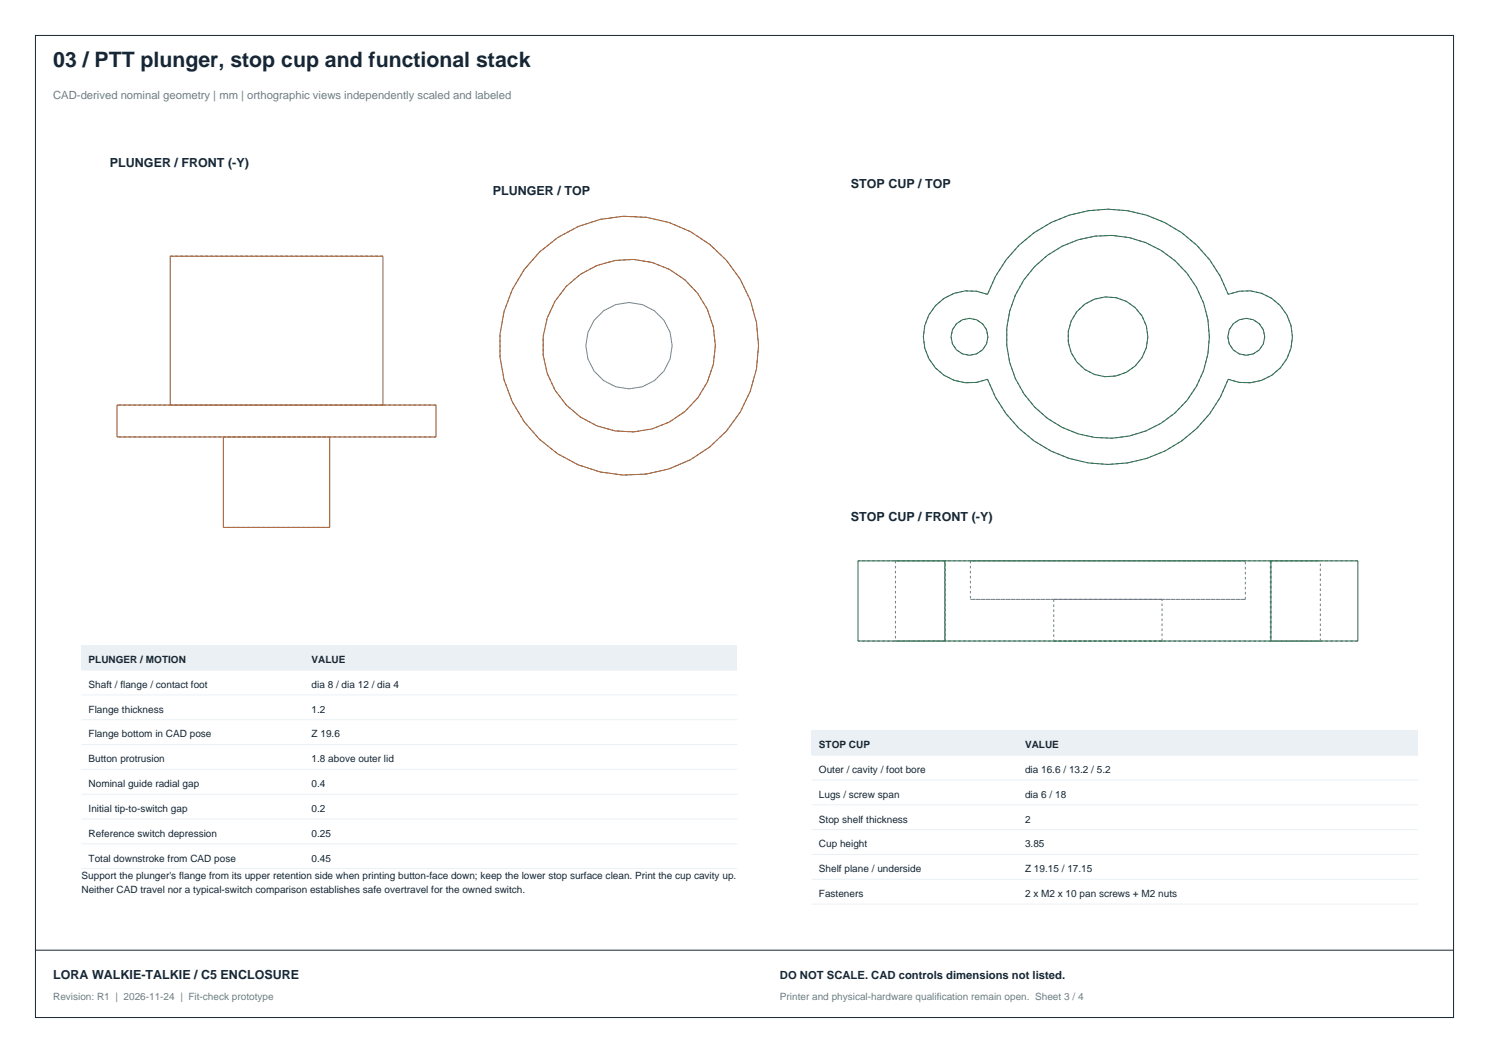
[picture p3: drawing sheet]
<svg xmlns="http://www.w3.org/2000/svg" width="420mm" height="297mm" viewBox="0 0 420 297" stroke-linecap="round" stroke-linejoin="round" font-family="sans-serif">
<defs><g id="words">
<text font-size="6" fill="#172635" x="15" y="19">03 / PTT plunger, stop cup and functional stack</text>
<g font-size="3.5" fill="#172635">
<text x="31" y="47">PLUNGER / FRONT (-Y)</text>
<text x="240" y="53">STOP CUP / TOP</text>
<text x="139" y="55">PLUNGER / TOP</text>
<text x="240" y="147">STOP CUP / FRONT (-Y)</text>
<text x="15" y="276">LORA WALKIE-TALKIE / C5 ENCLOSURE</text>
</g>
<text font-size="3.2" fill="#6f7d86" x="15" y="28">CAD-derived nominal geometry | mm | orthographic views independently scaled and labeled</text>
<text font-size="3.2" fill="#172635" x="220" y="276">DO NOT SCALE. CAD controls dimensions not listed.</text>
<g font-size="2.8" fill="#172635">
<text x="25" y="187">PLUNGER / MOTION</text>
<text x="87.9" y="187">VALUE</text>
<text x="25" y="194">Shaft / flange / contact foot</text>
<text x="87.9" y="194">dia 8 / dia 12 / dia 4</text>
<text x="25" y="201">Flange thickness</text>
<text x="87.9" y="201">1.2</text>
<text x="25" y="208">Flange bottom in CAD pose</text>
<text x="87.9" y="208">Z 19.6</text>
<text x="25" y="215">Button protrusion</text>
<text x="87.9" y="215">1.8 above outer lid</text>
<text x="231" y="211">STOP CUP</text>
<text x="289.1" y="211">VALUE</text>
<text x="231" y="218">Outer / cavity / foot bore</text>
<text x="289.1" y="218">dia 16.6 / 13.2 / 5.2</text>
<text x="25" y="222">Nominal guide radial gap</text>
<text x="87.9" y="222">0.4</text>
<text x="231" y="225">Lugs / screw span</text>
<text x="289.1" y="225">dia 6 / 18</text>
<text x="25" y="229">Initial tip-to-switch gap</text>
<text x="87.9" y="229">0.2</text>
<text x="231" y="232">Stop shelf thickness</text>
<text x="289.1" y="232">2</text>
<text x="25" y="236">Reference switch depression</text>
<text x="87.9" y="236">0.25</text>
<text x="231" y="239">Cup height</text>
<text x="289.1" y="239">3.85</text>
<text x="25" y="243">Total downstroke from CAD pose</text>
<text x="87.9" y="243">0.45</text>
<text x="23" y="248">Support the plunger's flange from its upper retention side when printing button-face down; keep the lower stop surface clean. Print the cup cavity up.</text>
<text x="23" y="252">Neither CAD travel nor a typical-switch comparison establishes safe overtravel for the owned switch.</text>
<text x="231" y="246">Shelf plane / underside</text>
<text x="289.1" y="246">Z 19.15 / 17.15</text>
<text x="231" y="253">Fasteners</text>
<text x="289.1" y="253">2 x M2 x 10 pan screws + M2 nuts</text>
</g>
<g font-size="2.8" fill="#6f7d86">
<text x="15" y="282">Revision: R1 | 2026-11-24 | Fit-check prototype</text>
<text x="220" y="282">Printer and physical-hardware qualification remain open. Sheet 3 / 4</text>
</g>
</g></defs>
<path d="M10 10h400v277h-400zM10 268h400" fill="none" stroke="#172635" stroke-width=".28"/>
<g fill="none" stroke="#6f7d86" stroke-width=".28" stroke-dasharray=".7 .7" stroke-linecap="butt">
<path d="M108 72.3h-60M189.6 97.5a12.2 12.2 0 0 1-17.1 11.1 12.2 12.2 0 0 1-3.2-20.2 12.2 12.2 0 0 1 19.7 5.3l.6 3.8M189.6 97.5a12.2 12.2 0 0 0-17.1-11.1 12.2 12.2 0 0 0-3.2 20.2 12.2 12.2 0 0 0 19.7-5.3l.6-3.8M201.8 97.5a24.4 24.4 0 0 1-35 21.9 24.4 24.4 0 0 1-4.5-41 24.4 24.4 0 0 1 38.9 13.9l.6 5.2M214 97.5a36.5 36.5 0 0 0-52.9-32.7 36.5 36.5 0 0 0-5.6 61.9 36.5 36.5 0 0 0 57.9-22.7l.6-6.5M278.6 83a13 13 0 0 0-18.1 12 13 13 0 0 0 18.1 12M278.7 95a5.2 5.2 0 0 1-7.2 4.8 5.2 5.2 0 0 1-1.7-8.5 5.2 5.2 0 0 1 8.5 1.7l.4 2M323.8 95a11.3 11.3 0 0 1-16 10.2 11.3 11.3 0 0 1-2.6-18.8 11.3 11.3 0 0 1 18.2 5.6l.4 3M341.1 95a28.6 28.6 0 0 0-41.5-25.6 28.6 28.6 0 0 0-4.1 48.6 28.6 28.6 0 0 0 45.2-18.2l.4-4.8M346.4 83a36 36 0 0 0-33.9-24 36 36 0 0 0-33.9 24M356.7 95a5.2 5.2 0 0 1-7.2 4.8 5.2 5.2 0 0 1-1.6-8.5 5.2 5.2 0 0 1 8.4 1.7l.4 2M364.5 95a13 13 0 0 0-18.1-12"/>
<path d="M48 114.3h60M108 114.3h-60M123 114.3h-90M278.6 107a36 36 0 0 0 33.9 24 36 36 0 0 0 33.9-24M346.4 107a13 13 0 0 0 18.1-12M63 123.2h30M93 123.2h-30M123 123.2h-90M93 148.8h-30M252.6 158.2h14.1M252.6 158.2v22.6M266.5 158.2h-24.5"/>
<path d="M266.5 158.2v22.6M266.7 158.2h-14.1M273.7 158.2h77.6M273.7 158.2v10.9M351.3 158.2h-77.6M358.3 158.2h14.1M358.3 158.2v22.6M358.5 158.2v22.6M358.5 158.2h-92M372.4 158.2h-14.1M383 158.2h-24.5M273.7 169.1h77.6"/>
<path d="M297.2 169.1h30.6M297.2 169.1v11.7M327.8 169.1h-30.6M351.3 169.1h-77.6M351.3 169.1v-10.9M252.6 180.8h14.1M266.5 180.8h-24.5M266.7 180.8h-14.1M266.7 180.8v-22.6M297.2 180.8h30.6M327.8 180.8h-30.6M327.8 180.8v-11.7"/>
<path d="M358.3 180.8h14.1M358.5 180.8h-92M372.4 180.8h-14.1M372.4 180.8v-22.6M383 180.8h-24.5"/>
</g>
<g fill="none" stroke="#b2551a" stroke-width=".28">
<path d="M33 114.3h90v8.9h-90zM48 114.3v-42h60v42M63 123.2v25.6h30v-25.6"/>
<circle cx="177.4" cy="97.5" r="24.4"/>
<circle cx="177.4" cy="97.5" r="36.5"/>
</g>
<g fill="none" stroke="#28704b" stroke-width=".28">
<path d="M263.9 86.2a13 13 0 0 1 14.7-3.2 36 36 0 0 1 33.9-24 36 36 0 0 1 33.9 24 13 13 0 0 1 18.1 12 13 13 0 0 1-18.1 12 36 36 0 0 1-33.9 24 36 36 0 0 1-33.9-24 13 13 0 0 1-15.8-4.5 13 13 0 0 1 1.1-16.3zM266.5 158.2h92M266.5 158.2h-24.5v22.6h24.5M266.5 158.2v22.6M358.5 158.2h24.5v22.6h-24.5M358.5 158.2v22.6M266.5 180.8h92"/>
<circle cx="273.5" cy="95" r="5.2"/>
<circle cx="312.5" cy="95" r="11.3"/>
<circle cx="312.5" cy="95" r="28.6"/>
<circle cx="351.5" cy="95" r="5.2"/>
</g>
<path d="M23 182h185v7h-185z" fill-rule="evenodd" fill="#eaf0f4"/>
<path d="M23 189h185M23 196h185M23 203h185M23 210h185M23 217h185M23 224h185M23 231h185M23 238h185M23 245h185" fill="none" stroke="#eaf0f4" stroke-width=".28"/>
<path d="M229 206h171v7h-171z" fill-rule="evenodd" fill="#eaf0f4"/>
<path d="M229 213h171M229 220h171M229 227h171M229 234h171M229 241h171M229 248h171M229 255h171" fill="none" stroke="#eaf0f4" stroke-width=".28"/>
<use href="#words"/>
</svg>
